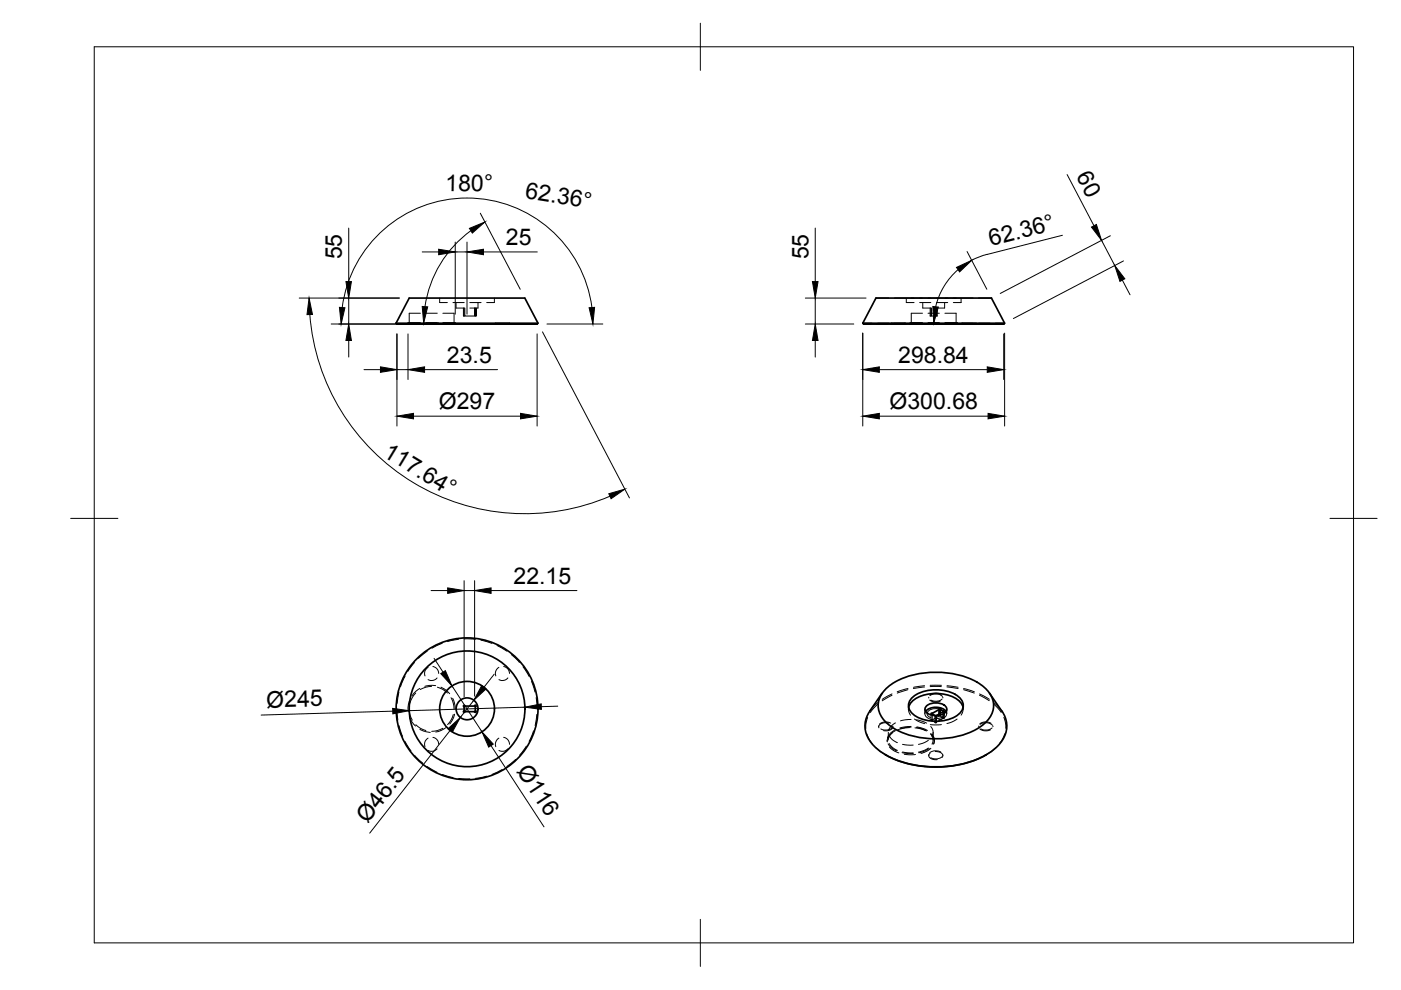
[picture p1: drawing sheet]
<svg xmlns="http://www.w3.org/2000/svg" width="297mm" height="210mm" viewBox="0 0 297 210" stroke-linecap="round" stroke-linejoin="round" font-family="sans-serif">
<defs><g id="words">
<g font-size="4.9">
<text x="94.4" y="40.4" transform="rotate(1 94.4 40.4)">180°</text>
<text x="228.1" y="37.4" transform="rotate(62 228.1 37.4)">60</text>
<text x="111.2" y="42.1" transform="rotate(9 111.2 42.1)">62.36°</text>
<text x="107.3" y="52">25</text>
<text x="210.1" y="52.2" transform="rotate(-14 210.1 52.2)">62.36°</text>
<text x="72.5" y="55" transform="rotate(-90 72.5 55)">55</text>
<text x="171.4" y="55" transform="rotate(-90 171.4 55)">55</text>
<text x="94.8" y="76.9">23.5</text>
<text x="190.4" y="76.9">298.84</text>
<text x="93" y="86.7">Ø297</text>
<text x="188.6" y="86.7">Ø300.68</text>
<text x="81" y="96.6" transform="rotate(31 81 96.6)">117.64°</text>
<text x="108.9" y="123.8">22.15</text>
<text x="56.5" y="150" transform="rotate(-2 56.5 150)">Ø245</text>
<text x="109.5" y="163.5" transform="rotate(57 109.5 163.5)">Ø116</text>
<text x="77.9" y="174.8" transform="rotate(-52 77.9 174.8)">Ø46.5</text>
</g>
</g></defs>
<!-- layer: Hidden -->
<g fill="none" stroke="#000" stroke-width=".21">
<path d="M89.1 66.4h-2.3v2M89.1 68.4h-2.6v.3h2.3M90.3 66.4h2.4M90.3 68.4h2.4M92.4 68.7h-2.4v-.2h3v.2M93.2 63.2v.9h1.6M93.9 66.4h2.4v2M93.9 68.4h2.6v.3M96 64.1h2.4M96.7 64.1v1.2h1.7v1.7M98.3 65.3v1.7h.3M98.6 65.3v1.7h2v-1.7v1.7h.3"/>
<path d="M99.6 64.1h2.4M100.8 65.3v1.7M100.9 65.3v1.7v-1.7M101.3 64.1v1.2h-1.7M104.8 63.2v.9h-1.6M105 68.7v-.2h3v.2M182.9 68.5h2M183.1 68.7h1.5M185.7 63.2h2.7M185.8 68.7h2.4M186.1 68.5h2.3M189 68.7h.1"/>
<path d="M189.3 68.7h2.4M189.6 68.5h2.4M189.6 63.2h2.4M192 68.5h-3v.2M192 68.7h.1M192 68.5v.2M193.2 68.5h2.4M193.2 63.2h2.4M193.8 63.2h-1.6v.9h1.6M195 63.2h2.4M195 64.1h2.4M195.6 66.4h-2.4v2"/>
<path d="M195.6 68.4h-2.6v.3h2.3M195.6 64.1v1.2h1.8v1.7M196.5 68.7h1.5M196.8 66.4h2.4M196.8 68.4h2.4M196.8 68.5h2.4M196.8 63.2h2.4M197.2 65.3v1.7h.3M197.5 65.3v1.7h.9M198.4 65.3v1.7h.3v-1.7M198.6 63.2h2.3M198.6 64.1h2.3"/>
<path d="M200.3 64.1v1.2h-1.7v1.7M200.3 66.4h2.4v2M200.3 68.4h2.7v.3M200.3 68.5h2.4M200.3 63.2h2.4M202.1 63.2h1.7v.9h-1.7M203.9 68.5h2.4M203.9 63.2h2.4M204 68.7v-.2h3v.2M204 68.7h3M204 68.7h.1M207 68.7h.1"/>
<path d="M207.5 68.5h2.4M207.5 63.2h2.7M211.1 68.5h1.9M90.6 138.1l-1.9 1.5M93.7 136.4l-2.1 1M97.2 135.5l-2.3 .5M98.4 135.5h2.4M102 135.7l2.3 .7M105.4 136.9l2.1 1.2M108.4 138.8l1.7 1.7M84.2 150.3l.1 2.4M84.6 146.8l-.4 2.3"/>
<path d="M84.6 153.9l.8 2.2M85.9 143.4l-1 2.2M85.9 157.2l1.2 2M86.8 150.3a4.5 4.5 0 0 0 .6 2.4M86.8 148.6l-.3 1.4 .1 .9M86.8 152l.5 1 .8 .9M87.9 140.5l-1.4 1.9M88.1 146.9l-.7 1-.5 1.2M88.2 153.7a4.4 4.4 0 0 0 2.1 1.2M89 146l-.9 .6-.8 .9M89 154.6l.8 .4 1.4 .3M90.8 141.5a1.46 1.46 0 0 0-.7 1.8"/>
<path d="M90.8 156.5a1.48 1.48 0 0 0-.7 1.8M91.5 145.5l-1.2 .2-1.2 .5M91.8 141.3a1.44 1.44 0 0 1 1.2 1.5M91.8 156.3a1.48 1.48 0 0 1 1.2 1.5M92.4 145.4l-1.4-.1-.9 .2M92.7 143.7a1.51 1.51 0 0 1-1.9 .4M92.7 158.8a1.47 1.47 0 0 1-1.9 .3M92.7 145.7h.1a4.5 4.5 0 0 1 2.1 1.2M93.5 145.7l1.1 .7 .7 .7M93.9 154.4l-1.1 .5-1.3 .2M94.5 154.3l-1 .6-1.1 .3M95.6 147.9l.5 1.2 .2 1.2"/>
<path d="M96 148.1l.4 .9 .1 1.3M96.1 151.5a4.7 4.7 0 0 1-1.2 2.1M96.4 151.4l-.2 .8-.8 1.3M105.8 141.5a1.53 1.53 0 0 0-.7 1.8M105.8 156.5a1.55 1.55 0 0 0-.7 1.8M106.8 141.3a1.48 1.48 0 0 1 1.2 1.5M106.8 156.3a1.52 1.52 0 0 1 1.2 1.5M107.7 143.7a1.49 1.49 0 0 1-1.9 .4M107.7 158.8a1.45 1.45 0 0 1-1.9 .3M110.9 141.4l1.3 2M111.6 158.2l-1.4 1.9M112.7 144.5l.7 2.2"/>
<path d="M113.1 155l-.9 2.2M113.7 147.9l.2 2.4M113.8 151.5l-.3 2.3M183.8 155.6l.5 1.3 .6 .8M184 152.1l-.4 1.6v.7M185.7 158.6l2.1 1.5M186.1 149l-1.7 1.7M186.1 149.3l-1.6 1.8M186.3 153.9v.2M188.1 156.9v.3M188.3 157.7l.7 .8 1.1 .7M188.3 155.3v1.6"/>
<path d="M188.5 153.3l-1-.1-.7 .2-.4 .5v.4M188.6 157.7l.7 .9 1 .5M188.6 156l.7 .9 1 .6M188.6 158.4l.8 .7 1.2 .5M188.8 153.3a2.15 2.15 0 0 0-2.3 .2M189.1 154.3a2.15 2.15 0 0 1-2.3 .3M189.1 147.4l-2.1 1.2M189.1 147.1l-2.1 1.2M189.2 155.3l-.9 1-.2 1M189.3 153.9l-.1 .5-.4 .3-.7 .3-.8-.1M189.7 154.8l-1.1 .9-.4 .8M189.9 154.9l-.9 .6-.6 1.1"/>
<path d="M189.9 153.3l-.9 .6-.6 1M191.3 159.6l2.3 .2M191.3 159.4l2.3 .2M191.3 157.8l2.3 .2M191.7 159.9l2.4 .1M192.5 146.2l-2.3 .8M192.5 146l-2.3 .7M192.6 149.6v.8M192.6 150l.1 .8 .3 .8M192.8 154.3l-1.5 .2-1 .3M193.2 154.2l-2.3 .3M193.2 152.5l-2.3 .3"/>
<path d="M193.2 154l-2.4 .3M193.9 152.5l1.2 .6 .9 .3M194 154.3l1 .2 1.3 .4M194.3 154.3l1.2 .2 1 .5M194.3 152.6l2.2 .7M194.4 154.1l1.2 .3 1 .5M196 145.7l-2.3 .3M196 145.4l-2.3 .3M196.1 150.4v.9M196.2 150.8a1.2 1.2 0 0 0 1.2 1.7l.4 .1M196.8 158.6l-.8 .5-1.3 .4M196.8 157l-.8 .5-1.3 .3"/>
<path d="M196.9 147.8v.2M197 158.7l-1.2 .7-1 .2M197.1 148.4l1 .4 1.3-.2M197.2 159.7l-.3 .4M197.2 145.6h2.4M197.2 145.3h2.4M197.2 147.4l.8-.3h.7l.7 .2 .4 .4M197.2 153.6h2.4M197.3 155.6l.7 .9v1.2M197.3 155.7l.2 .2a1.64 1.64 0 0 1 .1 1.9M197.3 154l.5 .9v.7l-.2 .5M197.4 158.7l-.8 .6-1.3 .5"/>
<path d="M197.4 151.3v1.4M197.5 155.6l.2 .2a1.76 1.76 0 0 1 .1 2M197.7 151.4v1.4l.6 .3M197.8 155.3v1.6M198.1 156.9v.3M198.2 151.7l.1 .2 .3-.2M198.2 151.8v1.4M198.3 159.4h.8l.5 .3 .3 .4-.1 .5M198.3 151.7l-.1 1.5 .3 .1v-.2M198.5 151.7v1.4l1.5-.8M198.5 151.8v1.4M199.1 150.4v1.3"/>
<path d="M199.1 151.8l.1-.1 .1 .1M199.1 151.8l-1.7 .9 .3 .1M199.1 151.4v.4M199.3 151.8l.7 .4M199.4 150.4l-.1 1.4M199.5 147.2a2.25 2.25 0 0 0-2.4 .2M199.5 159.4a2.14 2.14 0 0 0-2.4 .2M199.7 148.2a2.2 2.2 0 0 1-2.3 .2M199.9 147.8v.2M200 150.9v1.3h.2l-.1 .1h-.1zM200.2 150.8v1.4M200.6 150.8a1.2 1.2 0 0 1-1.2 1.7l-.4 .1"/>
<path d="M200.7 150.4v.9M200.8 145.6l2.3 .4M200.8 145.4l2.3 .3M202.9 152.5l-1.2 .6-.9 .3M204.2 150v.8l-.4 .8M204.2 149.6v.8M204.3 146.2l2.3 .8M204.3 146l2.3 .7M207.5 153.9v.2M207.7 147.4l2 1.2M207.7 147.1l2.1 1.2M207.8 154.6l.9 .4 1.3-.3"/>
<path d="M207.9 153.6l.5-.3 .9-.1 .7 .3 .4 .3M210.1 153.3a2.14 2.14 0 0 0-2.4 .2M210.3 154.3a2.2 2.2 0 0 1-2.3 .3M210.5 153.9v.2M210.7 149.3l1.6 1.8M210.7 149l1.7 1.7M211.1 158.6l-2.1 1.5M212.8 152.1l.3 1 .2 1.3M213 155.6l-.5 1.3-.6 .8M87.9 160.2l1.7 1.6M90.6 162.5l2.1 1.2M93.8 164.2l2.3 .7"/>
<path d="M97.2 165.1h2.4M103.2 164.6l-2.4 .4M106.5 163.2l-2.2 1M109.3 161l-1.8 1.5M196.9 160.1l.1 .4 .4 .4 1.3 .2M196.9 160.1v.1M199.7 160.5a2.15 2.15 0 0 1-2.3 .1M199.9 160.1v.1"/>
</g>
<!-- layer: Visible -->
<g fill="none" stroke="#000" stroke-width=".36">
<path d="M84 68.5h30.1M84 68.5l2.8-5.3h24.5l2.8 5.3-.2 .2M84 68.5l.2 .2M84.2 68.7h29.7M84.2 68.7h2.3M93 68.7h20.9M182.9 68.5l.2 .2h29.7h-5.8M182.9 68.5h30.1M182.9 68.5l2.8-5.3h24.5l2.8 5.3-.2 .2M189 68.7h3zM193 68.7h10zM198 68.7h6"/>
<path d="M204 68.7h3zM98.6 149.7h2l.2-.2 .1 .2-.1 .2 .1 1.1-.3-.1h-2M98.6 149.7l-.2-.2-.1 .2 .1 .2v.8l-.1 .2 .1 .1 .2-.1M187 147l-2.6 3.7M187.8 146.1a16.2 16.2 0 0 1 12-3.5 14.8 14.8 0 0 1 9.3 3.5 4.6 4.6 0 0 1 0 7 16.2 16.2 0 0 1-12 3.5 14.8 14.8 0 0 1-9.3-3.5 4.6 4.6 0 0 1 0-7zM192.7 150a5.1 5.1 0 0 1 4.8-2.9 7.5 7.5 0 0 1 6.2 1.8l.5 1.1M193.6 147.7a8.7 8.7 0 0 1 9.6 0 2.26 2.26 0 0 1 0 3.8 8.7 8.7 0 0 1-9.6 0 2.26 2.26 0 0 1 0-3.8zM196.3 150.8a3.1 3.1 0 0 1 4.3 0M196.4 149.7a3.1 3.1 0 0 1 4.3 .3 1.45 1.45 0 0 1-1.7 1.7 2.77 2.77 0 0 1-2.8-1v-.7zM197.7 151.4l.5 .3M197.7 151.2l-.3 .1 .3 .1M199.1 150.4l-1.4 .8v.2"/>
<path d="M199.1 150.4v1M199.1 150.4l.1-.1 .1 .1M199.3 150.4l.7 .5M199.3 150.4v.9M200 150.9l-1.4 .8M200 150.8h.2l-.2 .1M200 150.8h.1M209.8 147l2.6 3.7a5.5 5.5 0 0 1-.7 7.3 18 18 0 0 1-11.9 4.6 21.7 21.7 0 0 1-12.9-3.1 6.4 6.4 0 0 1-3.3-6.9l.8-1.9M187.7 160a23.3 23.3 0 0 0 21.4 0"/>
<circle cx="99" cy="150.3" r="12.3"/>
<circle cx="99" cy="150.3" r="15"/>
<circle cx="99" cy="150.3" r="5.8"/>
<circle cx="99" cy="150.3" r="2.32"/>
</g>
<!-- layer: Hidden Narrow -->
<path d="M196.6 151.2l.1 .6 .6 .4M197.7 152.6v.2M198.3 153.1h.2M199.1 151.8h.2M200 152.2v.1M200.2 151.2a1.28 1.28 0 0 1-1.4 1.2h-.3" fill="none" stroke="#000" stroke-width=".21"/>
<!-- layer: Visible Narrow -->
<path d="M199.1 150.3a2.11 2.11 0 0 0-2.5 .9M199.4 150.4l.6 .4M200.1 150.9l.2 .3" fill="none" stroke="#000" stroke-width=".21"/>
<!-- layer: BORDER -->
<path d="M20 9.9h267v190h-267zM148.5 4.9v10M15 109.9h10M282 109.9h10M148.5 194.9v10" fill="none" stroke="#000" stroke-width=".21"/>
<!-- layer: FD_Dimensions -->
<g fill="none" stroke="#000" stroke-width=".21">
<path d="M226.3 37l5.6 10.9M73.9 48.4v11.3M89.5 53.4h3.5M96.5 51.3v15.3M96.5 53.4h2.5M99 51.3v15.3M99.9 48.9a24.2 24.2 0 0 0-9.8 16.1M101.8 45.2l8.5 16.1M102.5 53.4h11.4M172.8 48.4v11.3M203.1 57.2a15 15 0 0 0-4.7 7.8M205 53.3l4.2 8"/>
<path d="M209.3 53.9l-3.3 1.3M225.3 49.9l-16 4M233.6 51l2.7 5.3M235.4 50l-23.3 12.2M238 59.4l1.6 3.1M238.2 55.3l-23.3 12.2M63.4 63.2h21.3M65.7 66.7a45.7 45.7 0 0 0 63.6 38.5M70.2 68.7h24.2M72.6 65.2a26.7 26.7 0 0 1 26.4-23.2 26.7 26.7 0 0 1 26.5 23.2M73.9 63.2v5.5M73.9 72.2v3.5"/>
<path d="M77.2 78.4h3.5M84.2 70.8v19.5M84.2 78.4h2.3M86.5 70.8v9.7M90 78.4h15.5M113.9 70.8v19.5M115 70.4l18.5 35.2M116 68.7h11.8M170.8 68.7h10.2M170.8 63.2h12.8M172.8 63.2v5.5M172.8 72.2v3.5"/>
<path d="M182.9 70.6v19.7M186.4 78.4h22.9M212.8 70.8v9.7M213 70.6v19.7M87.7 88.2h22.7M186.4 88.2h23.1M91.4 125.2h3.5M92 139.6l1.9 2.9M98.4 123.1v24.7M98.4 125.2h2.2M100.6 123.1v24.5M104.1 125.2h18.2"/>
<path d="M83.3 150.8l-27.9 .8M95.4 154.9l-17 21.7M95.8 145.5l6.4 9.7M100.5 148.5l-2.9 3.6M104.1 158.1l11.2 17.2M104.8 143l-2.2 2.7M111.3 149.9l-24.5 .8M118.3 149.7l-3.5 .1"/>
</g>
<g fill="#000" stroke="#000" stroke-width=".21">
<path d="M73.3 59.7h1.2l-.6 3.5zM93 52.8l3.5 .6-3.5 .6zM99.5 48.4l3.3-1.3-2.7 2.3zM99 53.4l3.5-.6v1.2zM172.3 59.7h1.1l-.6 3.5zM202.8 56.7l3.2-1.5-2.5 2.5zM231.4 48.1l1.1-.5 1.1 3.4zM236.3 56.3l2.2 2.8-1.1 .6zM65.5 63.2l.8 3.5h-1.2zM72 65.2h1.1l-.8 3.5zM73.9 68.7l.6 3.5h-1.2zM80.7 77.8l3.5 .6-3.5 .5z"/>
<path d="M86.5 78.4l3.5-.6v1.1zM89.5 65l1.2 .1-.9 3.4zM124.9 65.2h1.2l-.4 3.5zM172.8 68.7l.6 3.5h-1.1zM182.9 78.4l3.5-.6v1.1zM197.8 65l1.1 .1-.9 3.4zM209.3 77.8l3.5 .6-3.5 .5zM84.2 88.2l3.5-.6v1.2zM110.4 87.6l3.5 .6-3.5 .6zM182.9 88.2l3.5-.6v1.2zM209.5 87.6l3.5 .6-3.5 .6zM129.1 104.7l3.4-1-2.9 2z"/>
<path d="M94.9 124.6l3.5 .6-3.5 .6zM100.6 125.2l3.5-.6v1.2zM83.2 150.2l3.6 .5-3.5 .7zM93.5 142.8l.9-.6 1.4 3.3zM95 154.5l2.6-2.4-1.7 3.2zM102.2 145.3l.9 .8-2.6 2.4zM102.2 155.2l2.4 2.6-1 .6zM111.3 149.9l3.4-.7 .1 1.2z"/>
</g>
<use href="#words"/>
</svg>
